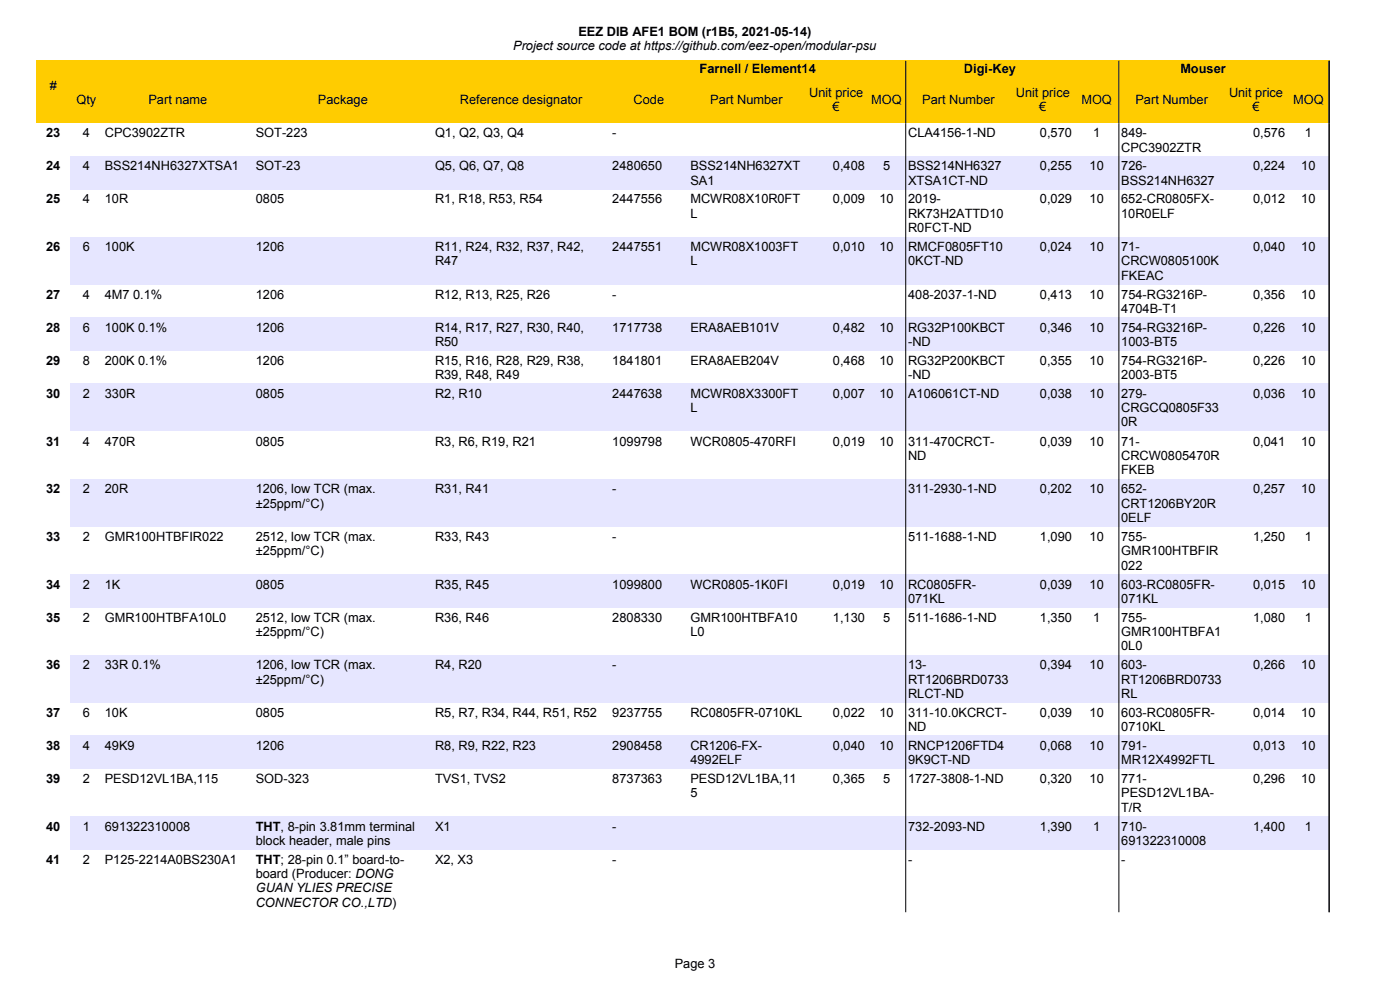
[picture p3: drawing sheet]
<svg xmlns="http://www.w3.org/2000/svg" width="297mm" height="210mm" viewBox="0 0 297 210" stroke-linecap="round" stroke-linejoin="round" font-family="sans-serif">
<defs><g id="words">
<g font-size="2.7">
<text x="108.9" y="10.6">Project source code at https://github.com/eez-open/modular-psu</text>
<text x="122.7" y="7.5">EEZ DIB AFE1 BOM (r1B5, 2021-05-14)</text>
<text x="148.4" y="15.4">Farnell / Element14</text>
<text x="204.5" y="15.4">Digi-Key</text>
<text x="250.4" y="15.4">Mouser</text>
<text x="10.5" y="19">#</text>
<text x="16.2" y="22.1">Qty</text>
<text x="31.5" y="22.1">Part name</text>
<text x="67.5" y="22.1">Package</text>
<text x="97.5" y="22.1">Reference designator</text>
<text x="134.4" y="22.1">Code</text>
<text x="150.7" y="22.1">Part Number</text>
<text x="171.7" y="20.5">Unit price</text>
<text x="176.6" y="23.6">€</text>
<text x="184.8" y="22.1">MOQ</text>
<text x="195.6" y="22.1">Part Number</text>
<text x="215.5" y="20.5">Unit price</text>
<text x="220.5" y="23.6">€</text>
<text x="229.4" y="22.1">MOQ</text>
<text x="240.9" y="22.1">Part Number</text>
<text x="260.7" y="20.5">Unit price</text>
<text x="265.7" y="23.6">€</text>
<text x="274.3" y="22.1">MOQ</text>
<text x="9.8" y="29.1">23</text>
<text x="17.6" y="29.1">4</text>
<text x="22.2" y="29.1">CPC3902ZTR</text>
<text x="54.3" y="29.1">SOT-223</text>
<text x="92.3" y="29.1">Q1, Q2, Q3, Q4</text>
<text x="129.9" y="29.1">-</text>
<text x="192.7" y="29.1">CLA4156-1-ND</text>
<text x="220.6" y="29.1">0,570</text>
<text x="231.9" y="29.1">1</text>
<text x="237.9" y="29.1">849-</text>
<text x="265.9" y="29.1">0,576</text>
<text x="276.8" y="29.1">1</text>
<text x="237.9" y="32.2">CPC3902ZTR</text>
<text x="9.8" y="36.1">24</text>
<text x="17.6" y="36.1">4</text>
<text x="22.2" y="36.1">BSS214NH6327XTSA1</text>
<text x="54.3" y="36.1">SOT-23</text>
<text x="92.3" y="36.1">Q5, Q6, Q7, Q8</text>
<text x="129.9" y="36.1">2480650</text>
<text x="146.5" y="36.1">BSS214NH6327XT</text>
<text x="146.5" y="39.2">SA1</text>
<text x="176.7" y="36.1">0,408</text>
<text x="187.3" y="36.1">5</text>
<text x="192.7" y="36.1">BSS214NH6327</text>
<text x="192.7" y="39.2">XTSA1CT-ND</text>
<text x="220.6" y="36.1">0,255</text>
<text x="231.1" y="36.1">10</text>
<text x="237.9" y="36.1">726-</text>
<text x="237.9" y="39.2">BSS214NH6327</text>
<text x="265.9" y="36.1">0,224</text>
<text x="276.1" y="36.1">10</text>
<text x="9.8" y="43.1">25</text>
<text x="17.6" y="43.1">4</text>
<text x="22.2" y="43.1">10R</text>
<text x="54.3" y="43.1">0805</text>
<text x="92.3" y="43.1">R1, R18, R53, R54</text>
<text x="129.9" y="43.1">2447556</text>
<text x="146.5" y="43.1">MCWR08X10R0FT</text>
<text x="146.5" y="46.2">L</text>
<text x="176.7" y="43.1">0,009</text>
<text x="186.5" y="43.1">10</text>
<text x="192.7" y="43.1">2019-</text>
<text x="192.7" y="46.2">RK73H2ATTD10</text>
<text x="220.6" y="43.1">0,029</text>
<text x="231.1" y="43.1">10</text>
<text x="237.8" y="43.1">652-CR0805FX-</text>
<text x="237.8" y="46.2">10R0ELF</text>
<text x="265.9" y="43.1">0,012</text>
<text x="276.1" y="43.1">10</text>
<text x="9.8" y="53.2">26</text>
<text x="17.6" y="53.2">6</text>
<text x="22.2" y="53.2">100K</text>
<text x="54.3" y="53.2">1206</text>
<text x="92.3" y="53.2">R11, R24, R32, R37, R42,</text>
<text x="129.9" y="53.2">2447551</text>
<text x="146.5" y="53.2">MCWR08X1003FT</text>
<text x="176.7" y="53.2">0,010</text>
<text x="186.5" y="53.2">10</text>
<text x="192.7" y="49.2">R0FCT-ND</text>
<text x="192.7" y="53.2">RMCF0805FT10</text>
<text x="220.6" y="53.2">0,024</text>
<text x="231.1" y="53.2">10</text>
<text x="237.8" y="53.2">71-</text>
<text x="265.9" y="53.2">0,040</text>
<text x="276.1" y="53.2">10</text>
<text x="92.3" y="56.3">R47</text>
<text x="146.5" y="56.3">L</text>
<text x="192.7" y="56.3">0KCT-ND</text>
<text x="237.8" y="56.3">CRCW0805100K</text>
<text x="237.8" y="59.3">FKEAC</text>
<text x="9.8" y="63.4">27</text>
<text x="17.6" y="63.4">4</text>
<text x="22.2" y="63.4">4M7 0.1%</text>
<text x="54.3" y="63.4">1206</text>
<text x="92.3" y="63.4">R12, R13, R25, R26</text>
<text x="129.9" y="63.4">-</text>
<text x="192.7" y="63.4">408-2037-1-ND</text>
<text x="220.6" y="63.4">0,413</text>
<text x="231.1" y="63.4">10</text>
<text x="237.9" y="63.4">754-RG3216P-</text>
<text x="265.9" y="63.4">0,356</text>
<text x="276.1" y="63.4">10</text>
<text x="9.8" y="70.4">28</text>
<text x="17.6" y="70.4">6</text>
<text x="22.2" y="70.4">100K 0.1%</text>
<text x="54.3" y="70.4">1206</text>
<text x="92.3" y="70.4">R14, R17, R27, R30, R40,</text>
<text x="129.9" y="70.4">1717738</text>
<text x="146.5" y="70.4">ERA8AEB101V</text>
<text x="176.7" y="70.4">0,482</text>
<text x="186.5" y="70.4">10</text>
<text x="192.7" y="70.4">RG32P100KBCT</text>
<text x="220.6" y="70.4">0,346</text>
<text x="231.1" y="70.4">10</text>
<text x="237.9" y="66.4">4704B-T1</text>
<text x="237.9" y="70.4">754-RG3216P-</text>
<text x="265.9" y="70.4">0,226</text>
<text x="276.1" y="70.4">10</text>
<text x="9.8" y="77.4">29</text>
<text x="17.6" y="77.4">8</text>
<text x="22.2" y="77.4">200K 0.1%</text>
<text x="54.3" y="77.4">1206</text>
<text x="92.3" y="73.4">R50</text>
<text x="92.3" y="77.4">R15, R16, R28, R29, R38,</text>
<text x="129.9" y="77.4">1841801</text>
<text x="146.5" y="77.4">ERA8AEB204V</text>
<text x="176.7" y="77.4">0,468</text>
<text x="186.5" y="77.4">10</text>
<text x="192.7" y="73.4">-ND</text>
<text x="192.7" y="77.4">RG32P200KBCT</text>
<text x="220.6" y="77.4">0,355</text>
<text x="231.1" y="77.4">10</text>
<text x="237.9" y="73.4">1003-BT5</text>
<text x="237.9" y="77.4">754-RG3216P-</text>
<text x="265.9" y="77.4">0,226</text>
<text x="276.1" y="77.4">10</text>
<text x="92.3" y="80.4">R39, R48, R49</text>
<text x="192.7" y="80.4">-ND</text>
<text x="237.9" y="80.4">2003-BT5</text>
<text x="9.8" y="84.4">30</text>
<text x="17.6" y="84.4">2</text>
<text x="22.2" y="84.4">330R</text>
<text x="54.3" y="84.4">0805</text>
<text x="92.3" y="84.4">R2, R10</text>
<text x="129.9" y="84.4">2447638</text>
<text x="146.5" y="84.4">MCWR08X3300FT</text>
<text x="146.5" y="87.4">L</text>
<text x="176.7" y="84.4">0,007</text>
<text x="186.5" y="84.4">10</text>
<text x="192.7" y="84.4">A106061CT-ND</text>
<text x="220.6" y="84.4">0,038</text>
<text x="231.1" y="84.4">10</text>
<text x="237.8" y="84.4">279-</text>
<text x="237.8" y="87.4">CRGCQ0805F33</text>
<text x="265.9" y="84.4">0,036</text>
<text x="276.1" y="84.4">10</text>
<text x="9.8" y="94.5">31</text>
<text x="17.6" y="94.5">4</text>
<text x="22.2" y="94.5">470R</text>
<text x="54.3" y="94.5">0805</text>
<text x="92.3" y="94.5">R3, R6, R19, R21</text>
<text x="129.9" y="94.5">1099798</text>
<text x="146.5" y="94.5">WCR0805-470RFI</text>
<text x="176.7" y="94.5">0,019</text>
<text x="186.5" y="94.5">10</text>
<text x="192.7" y="94.5">311-470CRCT-</text>
<text x="220.6" y="94.5">0,039</text>
<text x="231.1" y="94.5">10</text>
<text x="237.8" y="90.5">0R</text>
<text x="237.8" y="94.5">71-</text>
<text x="265.9" y="94.5">0,041</text>
<text x="276.1" y="94.5">10</text>
<text x="192.7" y="97.5">ND</text>
<text x="237.8" y="97.5">CRCW0805470R</text>
<text x="237.8" y="100.6">FKEB</text>
<text x="9.8" y="104.6">32</text>
<text x="17.6" y="104.6">2</text>
<text x="22.2" y="104.6">20R</text>
<text x="54.3" y="104.6">1206, low TCR (max.</text>
<text x="54.3" y="107.7">±25ppm/°C)</text>
<text x="92.3" y="104.6">R31, R41</text>
<text x="129.9" y="104.6">-</text>
<text x="192.7" y="104.6">311-2930-1-ND</text>
<text x="220.6" y="104.6">0,202</text>
<text x="231.1" y="104.6">10</text>
<text x="237.8" y="104.6">652-</text>
<text x="237.8" y="107.7">CRT1206BY20R</text>
<text x="265.9" y="104.6">0,257</text>
<text x="276.1" y="104.6">10</text>
<text x="237.8" y="110.7">0ELF</text>
<text x="9.8" y="114.7">33</text>
<text x="17.6" y="114.7">2</text>
<text x="22.2" y="114.7">GMR100HTBFIR022</text>
<text x="54.3" y="114.7">2512, low TCR (max.</text>
<text x="54.3" y="117.8">±25ppm/°C)</text>
<text x="92.3" y="114.7">R33, R43</text>
<text x="129.9" y="114.7">-</text>
<text x="192.7" y="114.7">511-1688-1-ND</text>
<text x="220.6" y="114.7">1,090</text>
<text x="231.1" y="114.7">10</text>
<text x="237.8" y="114.7">755-</text>
<text x="237.8" y="117.8">GMR100HTBFIR</text>
<text x="265.9" y="114.7">1,250</text>
<text x="276.8" y="114.7">1</text>
<text x="9.8" y="124.8">34</text>
<text x="17.6" y="124.8">2</text>
<text x="22.2" y="124.8">1K</text>
<text x="54.3" y="124.8">0805</text>
<text x="92.3" y="124.8">R35, R45</text>
<text x="129.9" y="124.8">1099800</text>
<text x="146.5" y="124.8">WCR0805-1K0FI</text>
<text x="176.7" y="124.8">0,019</text>
<text x="186.5" y="124.8">10</text>
<text x="192.7" y="124.8">RC0805FR-</text>
<text x="220.6" y="124.8">0,039</text>
<text x="231.1" y="124.8">10</text>
<text x="237.8" y="120.8">022</text>
<text x="237.9" y="124.8">603-RC0805FR-</text>
<text x="265.9" y="124.8">0,015</text>
<text x="276.1" y="124.8">10</text>
<text x="9.8" y="131.9">35</text>
<text x="17.6" y="131.9">2</text>
<text x="22.2" y="131.9">GMR100HTBFA10L0</text>
<text x="54.3" y="131.9">2512, low TCR (max.</text>
<text x="92.3" y="131.9">R36, R46</text>
<text x="129.9" y="131.9">2808330</text>
<text x="146.5" y="131.9">GMR100HTBFA10</text>
<text x="176.7" y="131.9">1,130</text>
<text x="187.3" y="131.9">5</text>
<text x="192.7" y="131.9">511-1686-1-ND</text>
<text x="192.7" y="127.9">071KL</text>
<text x="220.6" y="131.9">1,350</text>
<text x="231.9" y="131.9">1</text>
<text x="237.8" y="131.9">755-</text>
<text x="237.9" y="127.9">071KL</text>
<text x="265.9" y="131.9">1,080</text>
<text x="276.8" y="131.9">1</text>
<text x="54.3" y="134.9">±25ppm/°C)</text>
<text x="146.5" y="134.9">L0</text>
<text x="237.8" y="134.9">GMR100HTBFA1</text>
<text x="237.8" y="137.9">0L0</text>
<text x="9.8" y="142">36</text>
<text x="17.6" y="142">2</text>
<text x="22.2" y="142">33R 0.1%</text>
<text x="54.3" y="142">1206, low TCR (max.</text>
<text x="92.3" y="142">R4, R20</text>
<text x="129.9" y="142">-</text>
<text x="192.7" y="142">13-</text>
<text x="220.6" y="142">0,394</text>
<text x="231.1" y="142">10</text>
<text x="237.8" y="142">603-</text>
<text x="265.9" y="142">0,266</text>
<text x="276.1" y="142">10</text>
<text x="54.3" y="145">±25ppm/°C)</text>
<text x="192.7" y="145">RT1206BRD0733</text>
<text x="192.7" y="148.1">RLCT-ND</text>
<text x="237.8" y="145">RT1206BRD0733</text>
<text x="237.8" y="148.1">RL</text>
<text x="9.8" y="152.1">37</text>
<text x="17.6" y="152.1">6</text>
<text x="22.2" y="152.1">10K</text>
<text x="54.3" y="152.1">0805</text>
<text x="92.3" y="152.1">R5, R7, R34, R44, R51, R52</text>
<text x="129.9" y="152.1">9237755</text>
<text x="146.5" y="152.1">RC0805FR-0710KL</text>
<text x="176.7" y="152.1">0,022</text>
<text x="186.5" y="152.1">10</text>
<text x="192.7" y="152.1">311-10.0KCRCT-</text>
<text x="192.7" y="155.2">ND</text>
<text x="220.6" y="152.1">0,039</text>
<text x="231.1" y="152.1">10</text>
<text x="237.9" y="152.1">603-RC0805FR-</text>
<text x="237.9" y="155.2">0710KL</text>
<text x="265.9" y="152.1">0,014</text>
<text x="276.1" y="152.1">10</text>
<text x="9.8" y="159.1">38</text>
<text x="17.6" y="159.1">4</text>
<text x="22.2" y="159.1">49K9</text>
<text x="54.3" y="159.1">1206</text>
<text x="92.3" y="159.1">R8, R9, R22, R23</text>
<text x="129.9" y="159.1">2908458</text>
<text x="146.5" y="159.1">CR1206-FX-</text>
<text x="176.7" y="159.1">0,040</text>
<text x="186.5" y="159.1">10</text>
<text x="192.7" y="159.1">RNCP1206FTD4</text>
<text x="220.6" y="159.1">0,068</text>
<text x="231.1" y="159.1">10</text>
<text x="237.9" y="159.1">791-</text>
<text x="265.9" y="159.1">0,013</text>
<text x="276.1" y="159.1">10</text>
<text x="9.8" y="166.1">39</text>
<text x="17.6" y="166.1">2</text>
<text x="22.2" y="166.1">PESD12VL1BA,115</text>
<text x="54.3" y="166.1">SOD-323</text>
<text x="92.3" y="166.1">TVS1, TVS2</text>
<text x="129.9" y="166.1">8737363</text>
<text x="146.5" y="162.1">4992ELF</text>
<text x="146.5" y="166.1">PESD12VL1BA,11</text>
<text x="176.7" y="166.1">0,365</text>
<text x="187.3" y="166.1">5</text>
<text x="192.7" y="166.1">1727-3808-1-ND</text>
<text x="192.7" y="162.1">9K9CT-ND</text>
<text x="220.6" y="166.1">0,320</text>
<text x="231.1" y="166.1">10</text>
<text x="237.8" y="166.1">771-</text>
<text x="237.9" y="162.1">MR12X4992FTL</text>
<text x="265.9" y="166.1">0,296</text>
<text x="276.1" y="166.1">10</text>
<text x="146.5" y="169.2">5</text>
<text x="237.8" y="169.2">PESD12VL1BA-</text>
<text x="237.8" y="172.2">T/R</text>
<text x="9.8" y="176.2">40</text>
<text x="17.6" y="176.2">1</text>
<text x="22.2" y="176.2">691322310008</text>
<text x="54.3" y="176.2">THT, 8-pin 3.81mm terminal</text>
<text x="54.3" y="179.2">block header, male pins</text>
<text x="92.3" y="176.2">X1</text>
<text x="129.9" y="176.2">-</text>
<text x="192.7" y="176.2">732-2093-ND</text>
<text x="220.6" y="176.2">1,390</text>
<text x="231.9" y="176.2">1</text>
<text x="237.9" y="176.2">710-</text>
<text x="237.9" y="179.2">691322310008</text>
<text x="265.9" y="176.2">1,400</text>
<text x="276.8" y="176.2">1</text>
<text x="9.8" y="183.2">41</text>
<text x="17.6" y="183.2">2</text>
<text x="22.2" y="183.2">P125-2214A0BS230A1</text>
<text x="54.3" y="183.2">THT; 28-pin 0.1” board-to-</text>
<text x="92.3" y="183.2">X2, X3</text>
<text x="129.9" y="183.2">-</text>
<text x="192.7" y="183.2">-</text>
<text x="237.8" y="183.2">-</text>
<text x="54.3" y="186.3">board (Producer: DONG</text>
<text x="54.3" y="189.3">GUAN YLIES PRECISE</text>
<text x="54.3" y="192.3">CONNECTOR CO.,LTD)</text>
<text x="143.2" y="205.2">Page 3</text>
</g>
</g></defs>
<path d="M7.6 12.9h274.3v13.2h-274.3z" fill-rule="evenodd" fill="#fc0"/>
<path d="M192.1 12.9v13.3M237.4 12.9v13.3M282 12.9v13.3" fill="none" stroke="#000" stroke-width=".21"/>
<g fill="#e6e6ff">
<path d="M14.9 33.1h267v7h-267z" fill-rule="evenodd"/>
<path d="M14.9 50.3h267v10.1h-267z" fill-rule="evenodd"/>
<path d="M14.9 67.4h267v7h-267z" fill-rule="evenodd"/>
<path d="M14.9 81.4h267v10.1h-267z" fill-rule="evenodd"/>
<path d="M14.9 101.6h267v10.1h-267z" fill-rule="evenodd"/>
<path d="M14.9 121.9h267v7h-267z" fill-rule="evenodd"/>
<path d="M14.9 139h267v10.1h-267z" fill-rule="evenodd"/>
<path d="M14.9 156.1h267v7h-267z" fill-rule="evenodd"/>
<path d="M14.9 173.2h267v7h-267z" fill-rule="evenodd"/>
</g>
<path d="M192.1 26.2v167.3M237.4 26.2v167.3M282 26.2v167.3" fill="none" stroke="#000" stroke-width=".21"/>
<use href="#words"/>
</svg>
